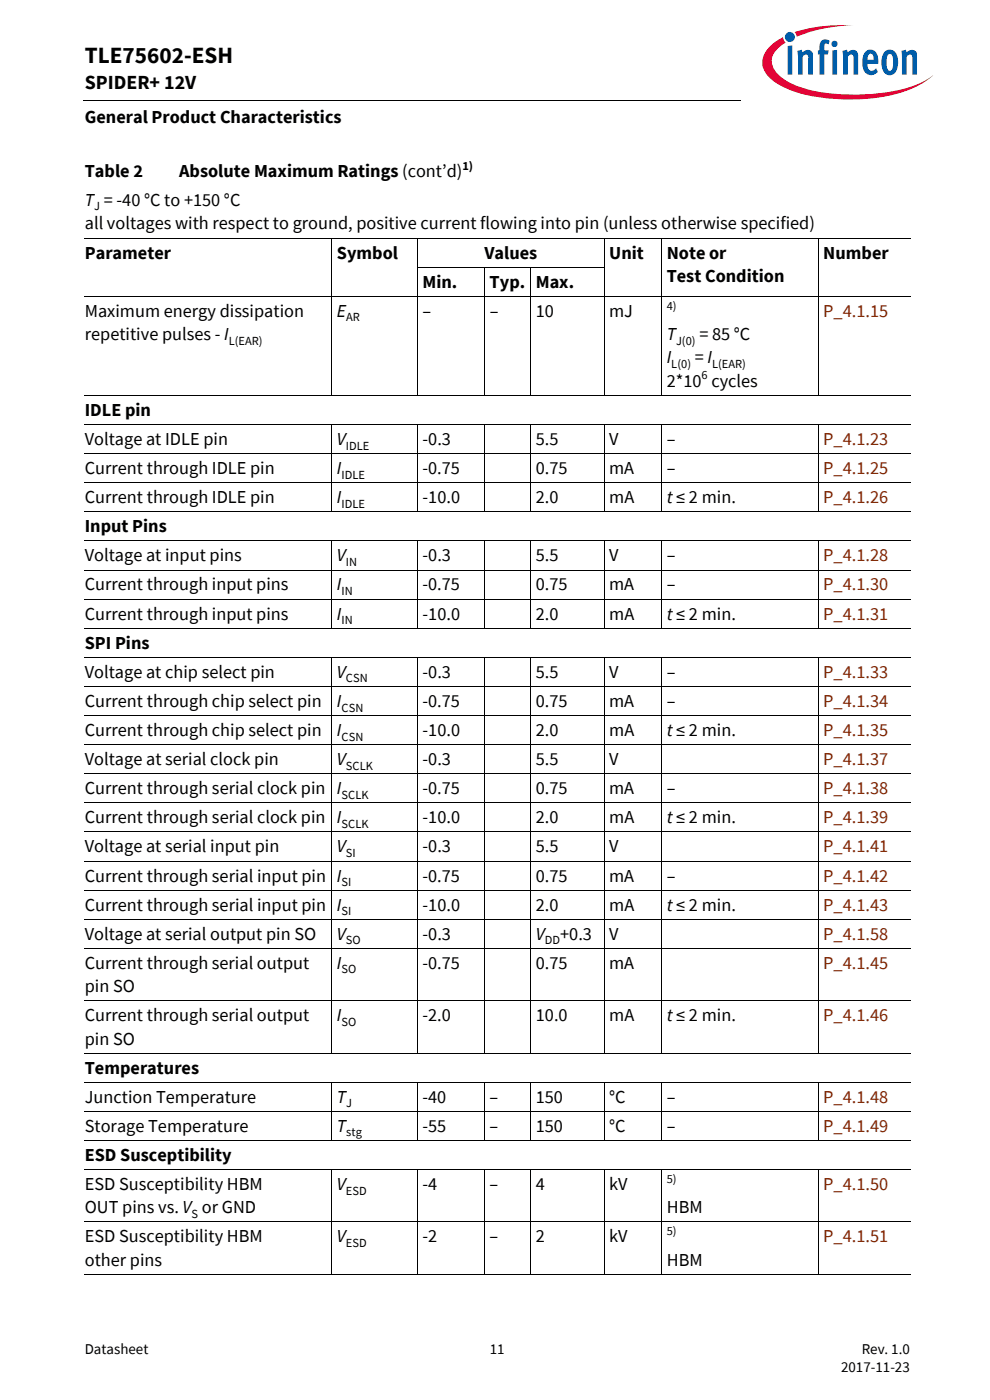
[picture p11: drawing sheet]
<svg xmlns="http://www.w3.org/2000/svg" width="210mm" height="297mm" viewBox="0 0 210 297" stroke-linecap="round" stroke-linejoin="round" font-family="sans-serif">
<defs><g id="words">
<text font-size="4.9" x="18" y="13.4">TLE75602-ESH</text>
<text font-size="4.2" x="18" y="19">SPIDER+ 12V</text>
<g font-size="3.9">
<text x="18" y="26.2">General Product Characteristics</text>
<text x="18" y="37.6">Table 2</text>
<text x="38" y="37.6">Absolute Maximum Ratings (cont’d)</text>
<text x="18" y="43.6">T = -40 °C to +150 °C</text>
<text x="18" y="48.5">all voltages with respect to ground, positive current flowing into pin (unless otherwise specified)</text>
<text x="18" y="54.9">Parameter</text>
<text x="71.5" y="54.9">Symbol</text>
<text x="102.7" y="54.9">Values</text>
<text x="129.2" y="54.9">Unit</text>
<text x="141.4" y="59.8">Test Condition</text>
<text x="141.4" y="54.9">Note or</text>
<text x="174.6" y="54.9">Number</text>
<text x="89.6" y="61.1">Min.</text>
<text x="103.9" y="61.1">Typ. Max.</text>
<text x="18" y="67.2">Maximum energy dissipation</text>
<text x="71.5" y="67.2">E</text>
<text x="89.6" y="67.2">–</text>
<text x="103.9" y="67.2">–</text>
<text x="113.6" y="67.2">10</text>
<text x="129.2" y="67.2">mJ</text>
<text x="18" y="72.2">repetitive pulses - I</text>
<text x="141.4" y="72.2">T</text>
<text x="141.4" y="77.1">I</text>
<text x="147.4" y="77.1">= I</text>
<text x="148.3" y="72.2">= 85 °C</text>
<text x="141.4" y="82.1">2*10 cycles</text>
<text x="18" y="88.2">IDLE pin</text>
<text x="18" y="94.4">Voltage at IDLE pin</text>
<text x="71.5" y="94.4">V</text>
<text x="89.6" y="94.4">-0.3</text>
<text x="113.6" y="94.4">5.5</text>
<text x="129.2" y="94.4">V</text>
<text x="141.4" y="94.4">–</text>
<text x="18" y="100.6">Current through IDLE pin</text>
<text x="71.5" y="100.6">I</text>
<text x="89.6" y="100.6">-0.75</text>
<text x="113.6" y="100.6">0.75</text>
<text x="129.2" y="100.6">mA</text>
<text x="141.4" y="100.6">–</text>
<text x="18" y="106.7">Current through IDLE pin</text>
<text x="71.5" y="106.7">I</text>
<text x="89.6" y="106.7">-10.0</text>
<text x="113.7" y="106.7">2.0</text>
<text x="129.2" y="106.7">mA</text>
<text x="141.4" y="106.7">t ≤ 2 min.</text>
<text x="18" y="112.9">Input Pins</text>
<text x="18" y="119.1">Voltage at input pins</text>
<text x="71.5" y="119.1">V</text>
<text x="89.6" y="119.1">-0.3</text>
<text x="113.6" y="119.1">5.5</text>
<text x="129.2" y="119.1">V</text>
<text x="141.4" y="119.1">–</text>
<text x="18" y="125.3">Current through input pins</text>
<text x="71.5" y="125.3">I</text>
<text x="89.6" y="125.3">-0.75</text>
<text x="113.6" y="125.3">0.75</text>
<text x="129.2" y="125.3">mA</text>
<text x="141.4" y="125.3">–</text>
<text x="18" y="131.4">Current through input pins</text>
<text x="71.5" y="131.4">I</text>
<text x="89.6" y="131.4">-10.0</text>
<text x="113.7" y="131.4">2.0</text>
<text x="129.2" y="131.4">mA</text>
<text x="141.4" y="131.4">t ≤ 2 min.</text>
<text x="18" y="137.6">SPI Pins</text>
<text x="18" y="143.8">Voltage at chip select pin</text>
<text x="71.5" y="143.8">V</text>
<text x="89.6" y="143.8">-0.3</text>
<text x="113.6" y="143.8">5.5</text>
<text x="129.2" y="143.8">V</text>
<text x="141.4" y="143.8">–</text>
<text x="18" y="150">Current through chip select pin</text>
<text x="71.5" y="150">I</text>
<text x="89.6" y="150">-0.75</text>
<text x="113.6" y="150">0.75</text>
<text x="129.2" y="150">mA</text>
<text x="141.4" y="150">–</text>
<text x="18" y="156.1">Current through chip select pin</text>
<text x="71.5" y="156.1">I</text>
<text x="89.6" y="156.1">-10.0</text>
<text x="113.7" y="156.1">2.0</text>
<text x="129.2" y="156.1">mA</text>
<text x="141.4" y="156.1">t ≤ 2 min.</text>
<text x="18" y="162.3">Voltage at serial clock pin</text>
<text x="71.5" y="162.3">V</text>
<text x="89.6" y="162.3">-0.3</text>
<text x="113.6" y="162.3">5.5</text>
<text x="129.2" y="162.3">V</text>
<text x="18" y="168.5">Current through serial clock pin</text>
<text x="71.5" y="168.5">I</text>
<text x="89.6" y="168.5">-0.75</text>
<text x="113.6" y="168.5">0.75</text>
<text x="129.2" y="168.5">mA</text>
<text x="141.4" y="168.5">–</text>
<text x="18" y="174.7">Current through serial clock pin</text>
<text x="71.5" y="174.7">I</text>
<text x="89.6" y="174.7">-10.0</text>
<text x="113.7" y="174.7">2.0</text>
<text x="129.2" y="174.7">mA</text>
<text x="141.4" y="174.7">t ≤ 2 min.</text>
<text x="18" y="180.8">Voltage at serial input pin</text>
<text x="71.5" y="180.8">V</text>
<text x="89.6" y="180.8">-0.3</text>
<text x="113.6" y="180.8">5.5</text>
<text x="129.2" y="180.8">V</text>
<text x="18" y="187">Current through serial input pin</text>
<text x="71.5" y="187">I</text>
<text x="89.6" y="187">-0.75</text>
<text x="113.6" y="187">0.75</text>
<text x="129.2" y="187">mA</text>
<text x="141.4" y="187">–</text>
<text x="18" y="193.2">Current through serial input pin</text>
<text x="71.5" y="193.2">I</text>
<text x="89.6" y="193.2">-10.0</text>
<text x="113.7" y="193.2">2.0</text>
<text x="129.2" y="193.2">mA</text>
<text x="141.4" y="193.2">t ≤ 2 min.</text>
<text x="18" y="199.4">Voltage at serial output pin SO</text>
<text x="71.5" y="199.4">V</text>
<text x="89.6" y="199.4">-0.3</text>
<text x="113.6" y="199.4">V</text>
<text x="118.8" y="199.4">+0.3</text>
<text x="129.2" y="199.4">V</text>
<text x="18" y="205.5">Current through serial output</text>
<text x="71.5" y="205.5">I</text>
<text x="89.6" y="205.5">-0.75</text>
<text x="113.6" y="205.5">0.75</text>
<text x="129.2" y="205.5">mA</text>
<text x="18" y="210.5">pin SO</text>
<text x="18" y="216.6">Current through serial output</text>
<text x="18" y="221.6">pin SO</text>
<text x="71.5" y="216.6">I</text>
<text x="89.6" y="216.6">-2.0</text>
<text x="113.6" y="216.6">10.0</text>
<text x="129.2" y="216.6">mA</text>
<text x="141.4" y="216.6">t ≤ 2 min.</text>
<text x="18" y="227.8">Temperatures</text>
<text x="18" y="233.9">Junction Temperature</text>
<text x="71.5" y="233.9">T</text>
<text x="89.6" y="233.9">-40</text>
<text x="103.9" y="233.9">–</text>
<text x="113.6" y="233.9">150</text>
<text x="129.2" y="233.9">°C</text>
<text x="141.4" y="233.9">–</text>
<text x="18" y="240.1">Storage Temperature</text>
<text x="71.5" y="240.1">T</text>
<text x="89.6" y="240.1">-55</text>
<text x="103.9" y="240.1">–</text>
<text x="113.6" y="240.1">150</text>
<text x="129.2" y="240.1">°C</text>
<text x="141.4" y="240.1">–</text>
<text x="18" y="246.3">ESD Susceptibility</text>
<text x="18" y="252.5">ESD Susceptibility HBM</text>
<text x="18" y="257.4">OUT pins vs. V or GND</text>
<text x="71.5" y="252.5">V</text>
<text x="89.6" y="252.5">-4</text>
<text x="103.9" y="252.5">–</text>
<text x="113.6" y="252.5">4</text>
<text x="129.2" y="252.5">kV</text>
<text x="141.4" y="257.4">HBM</text>
<text x="18" y="263.6">ESD Susceptibility HBM</text>
<text x="71.5" y="263.6">V</text>
<text x="89.6" y="263.6">-2</text>
<text x="103.9" y="263.6">–</text>
<text x="113.6" y="263.6">2</text>
<text x="129.2" y="263.6">kV</text>
<text x="18" y="268.5">other pins</text>
<text x="141.4" y="268.5">HBM</text>
</g>
<g font-size="3.9" fill="#802600">
<text x="174.6" y="67.2">P_4.1.15</text>
<text x="174.6" y="94.4">P_4.1.23</text>
<text x="174.6" y="100.6">P_4.1.25</text>
<text x="174.6" y="106.7">P_4.1.26</text>
<text x="174.6" y="119.1">P_4.1.28</text>
<text x="174.6" y="125.3">P_4.1.30</text>
<text x="174.6" y="131.4">P_4.1.31</text>
<text x="174.6" y="143.8">P_4.1.33</text>
<text x="174.6" y="150">P_4.1.34</text>
<text x="174.6" y="156.1">P_4.1.35</text>
<text x="174.6" y="162.3">P_4.1.37</text>
<text x="174.6" y="168.5">P_4.1.38</text>
<text x="174.6" y="174.7">P_4.1.39</text>
<text x="174.6" y="180.8">P_4.1.41</text>
<text x="174.6" y="187">P_4.1.42</text>
<text x="174.6" y="193.2">P_4.1.43</text>
<text x="174.6" y="199.4">P_4.1.58</text>
<text x="174.6" y="205.5">P_4.1.45</text>
<text x="174.6" y="216.6">P_4.1.46</text>
<text x="174.6" y="233.9">P_4.1.48</text>
<text x="174.6" y="240.1">P_4.1.49</text>
<text x="174.6" y="252.5">P_4.1.50</text>
<text x="174.6" y="263.6">P_4.1.51</text>
</g>
<g font-size="3.2">
<text x="18" y="287.3">Datasheet</text>
<text x="103.9" y="287.3">11</text>
<text x="182.8" y="287.3">Rev. 1.0</text>
<text x="178.4" y="291.2">2017-11-23</text>
</g>
<g font-size="2.6">
<text x="98.1" y="36">1)</text>
<text x="20" y="44.6">J</text>
<text x="141.4" y="65.7">4)</text>
<text x="73.4" y="68.2">AR</text>
<text x="48.5" y="73.2">L(EAR)</text>
<text x="143.4" y="73.2">J(0)</text>
<text x="142.4" y="78.1">L(0)</text>
<text x="148.8" y="80.5">6</text>
<text x="151" y="78.1">L(EAR)</text>
<text x="73.4" y="95.4">IDLE</text>
<text x="72.5" y="101.5">IDLE</text>
<text x="72.5" y="107.7">IDLE</text>
<text x="73.4" y="120.1">IN</text>
<text x="72.5" y="126.2">IN</text>
<text x="72.5" y="132.4">IN</text>
<text x="73.4" y="144.8">CSN</text>
<text x="72.5" y="150.9">CSN</text>
<text x="72.5" y="157.1">CSN</text>
<text x="73.4" y="163.3">SCLK</text>
<text x="72.5" y="169.5">SCLK</text>
<text x="72.5" y="175.6">SCLK</text>
<text x="73.4" y="181.8">SI</text>
<text x="72.5" y="188">SI</text>
<text x="72.5" y="194.2">SI</text>
<text x="73.4" y="200.3">SO</text>
<text x="115.6" y="200.3">DD</text>
<text x="72.5" y="206.5">SO</text>
<text x="72.5" y="217.6">SO</text>
<text x="73.4" y="234.9">J</text>
<text x="73.4" y="241.1">stg</text>
<text x="141.4" y="250.9">5)</text>
<text x="73.4" y="253.4">ESD</text>
<text x="40.6" y="258.4">S</text>
<text x="141.4" y="262">5)</text>
<text x="73.4" y="264.5">ESD</text>
</g>
</g></defs>
<path d="M17.7 21.3l.1 .1z" fill="#000"/>
<path d="M17.8 21.4h140.5" fill="none" stroke="#000" stroke-width=".21"/>
<path d="M157.3 5.1h42.7v21.5h-42.7z" fill="#fff"/>
<path d="M168.6 6.8l.4 1 1.4-.5a31.9 31.9 0 0 1 10.7-1.9 32.2 32.2 0 0 0-12.5 1.4zM163.4 9.8a4.3 4.3 0 0 0 0 6.9 21.8 21.8 0 0 0 11.7 4.1 38.5 38.5 0 0 0 18.7-2.1 14.3 14.3 0 0 0 4.2-2.8 18.4 18.4 0 0 1-8.8 3.5 40.4 40.4 0 0 1-20.2-1.2l-1.6-.7a6.4 6.4 0 0 1-3.7-4.4 5.1 5.1 0 0 1 2.9-4.1l-.3-.3-.2-.8-1 .5z" fill-rule="evenodd" fill="#e30034"/>
<path d="M166.5 7.8a1.06 1.06 0 0 0 2.1 0 1.06 1.06 0 0 0-2.1 0zM167.1 9.8v6h.9v-6.2zM169.1 10.8l.2 1.3v3.7h.9v-3.8l.7-.4h.3l.2 .3v3.9h1v-3.9a1.21 1.21 0 0 0-.8-1.3 1.21 1.21 0 0 0-1.4 .5l-.1-.6zM174.3 8.6a2.41 2.41 0 0 0-.5 2.1h-.3v.9h.3v4.2h1v-4.2h.8l.2-.9h-1v-.9a.49 .49 0 0 1 .3-.6 .49 .49 0 0 1 .6 .2l.3-.7a1.45 1.45 0 0 0-1.7-.1zM176.5 10.7v5.1h1v-5.2zM176.3 9.3a.7 .7 0 0 0 1.4 0 .7 .7 0 0 0-1.4 0zM178.7 10.8l.1 5h1v-3.8a.64 .64 0 0 1 .5-.5 .64 .64 0 0 1 .7 .4v3.9h1v-3.9a1.22 1.22 0 0 0-.8-1.3 1.22 1.22 0 0 0-1.4 .5l-.2-.6zM183.7 10.8a3.9 3.9 0 0 0-.1 4.7 1.76 1.76 0 0 0 2.6-.3l-.4-.7a.99 .99 0 0 1-1.6 .1l-.2-1.1h2.3v-.2a2.3 2.3 0 0 0-1.5-2.8h-.5zM184.2 11.7a.65 .65 0 0 1 .9-.2 .65 .65 0 0 1 .2 .9v.3h-1.3zM187.7 10.9a3.9 3.9 0 0 0 .1 4.8 1.68 1.68 0 0 0 2.6-1.5 3.8 3.8 0 0 0-.7-3.3 1.59 1.59 0 0 0-2 0zM188.4 11.6l.2-.1a.86 .86 0 0 1 .8 1.2v.7a1.26 1.26 0 0 1-.6 1.6 2.12 2.12 0 0 1-.7-2.3l.1-.9zM191.2 10.8l.1 5h1v-3.8l.7-.4h.3l.2 .3v3.9h1v-4.2a1.08 1.08 0 0 0-.6-1 1.08 1.08 0 0 0-1.3 .2l-.4 .3v-.6z" fill-rule="evenodd" fill="#005da9"/>
<g fill="none" stroke="#000" stroke-width=".21">
<path d="M18 50.6h175.2M70.4 50.5v33.4M88.5 56.7h39.7M88.6 50.5v33.4M102.8 56.7v27.2M112.6 56.7v27.2M128.2 50.5v33.4M140.4 50.5v33.4M173.6 50.5v33.4M18 62.9h175.2M18 83.9h175.2M18 90.1h175.2"/>
<path d="M18 96.2h175.2M70.4 90v18.6M88.6 90v18.6M102.8 90v18.6M112.6 90v18.6M128.2 90v18.6M140.4 90v18.6M173.6 90v18.6M18 102.4h175.2M18 108.6h175.2M18 114.8h175.2M70.4 114.7v18.6"/>
<path d="M88.6 114.7v18.6M102.8 114.7v18.6M112.6 114.7v18.6M128.2 114.7v18.6M140.4 114.7v18.6M173.6 114.7v18.6M18 120.9h175.2M18 127.1h175.2M18 133.3h175.2M18 139.5h175.2M70.4 139.4v84.1M88.6 139.4v84.1"/>
<path d="M102.8 139.4v84.1M112.6 139.4v84.1M128.2 139.4v84.1M140.4 139.4v84.1M173.6 139.4v84.1M18 145.6h175.2M18 151.8h175.2M18 158h175.2M18 164.2h175.2M18 170.3h175.2M18 176.5h175.2M18 182.7h175.2"/>
<path d="M18 188.8h175.2M18 195h175.2M18 201.2h175.2M18 212.3h175.2M18 223.4h175.2M18 229.6h175.2M18 235.8h175.2M70.4 229.5v12.5M88.6 229.5v12.5M102.8 229.5v12.5M112.6 229.5v12.5M128.2 229.5v12.5"/>
<path d="M140.4 229.5v12.5M173.6 229.5v12.5M18 241.9h175.2M18 248.1h175.2M18 259.2h175.2M70.4 248.1v22.3M88.6 248.1v22.3M102.8 248.1v22.3M112.6 248.1v22.3M128.2 248.1v22.3M140.4 248.1v22.3M173.6 248.1v22.3"/>
<path d="M18 270.3h175.2"/>
</g>
<use href="#words"/>
</svg>
